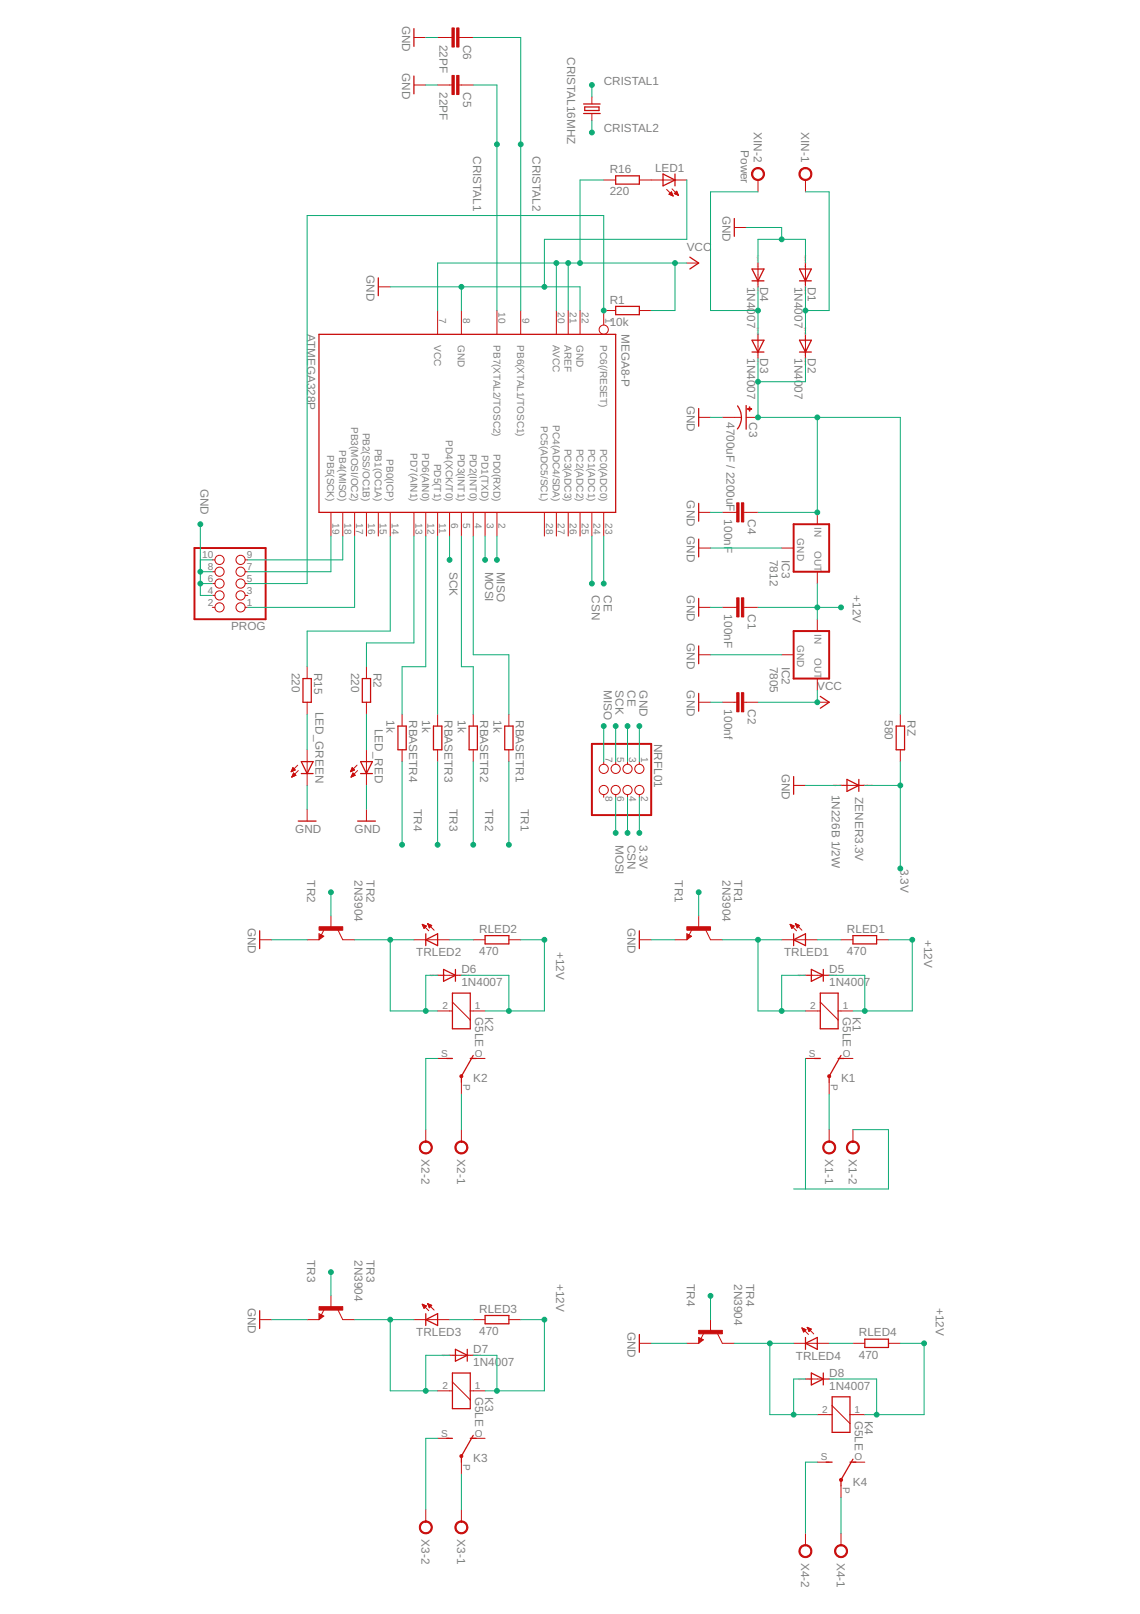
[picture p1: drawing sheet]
<svg xmlns="http://www.w3.org/2000/svg" width="210mm" height="297mm" viewBox="0 0 210 297" stroke-linecap="round" stroke-linejoin="round" font-family="sans-serif">
<defs><g id="words">
<g font-size="2.2" fill="#808080">
<text x="74" y="4.7" transform="rotate(90 74 4.7)">GND</text>
<text x="80.9" y="8.2" transform="rotate(90 80.9 8.2)">22PF</text>
<text x="85.3" y="8.2" transform="rotate(90 85.3 8.2)">C6</text>
<text x="104.4" y="10.5" transform="rotate(90 104.4 10.5)">CRISTAL16MHZ</text>
<text x="74" y="13.5" transform="rotate(90 74 13.5)">GND</text>
<text x="80.9" y="17" transform="rotate(90 80.9 17)">22PF</text>
<text x="85.3" y="17" transform="rotate(90 85.3 17)">C5</text>
<text x="111.2" y="15.6">CRISTAL1</text>
<text x="87.1" y="28.7" transform="rotate(90 87.1 28.7)">CRISTAL1</text>
<text x="98.1" y="28.7" transform="rotate(90 98.1 28.7)">CRISTAL2</text>
<text x="111.2" y="24.4">CRISTAL2</text>
<text x="136.4" y="27.7" transform="rotate(90 136.4 27.7)">Power</text>
<text x="138.8" y="24.3" transform="rotate(90 138.8 24.3)">XIN-2</text>
<text x="147.5" y="24.3" transform="rotate(90 147.5 24.3)">XIN-1</text>
<text x="112.3" y="36">220</text>
<text x="112.3" y="31.8">R16</text>
<text x="120.6" y="31.6">LED1</text>
<text x="133" y="39.7" transform="rotate(90 133 39.7)">GND</text>
<text x="126.5" y="46.2">VCC</text>
<text x="67.5" y="50.6" transform="rotate(90 67.5 50.6)">GND</text>
<text x="137.6" y="52.8" transform="rotate(90 137.6 52.8)">1N4007</text>
<text x="140" y="52.8" transform="rotate(90 140 52.8)">D4</text>
<text x="146.3" y="52.8" transform="rotate(90 146.3 52.8)">1N4007</text>
<text x="148.7" y="52.8" transform="rotate(90 148.7 52.8)">D1</text>
<text x="112.3" y="60">10k</text>
<text x="112.3" y="55.9">R1</text>
<text x="56.6" y="61.5" transform="rotate(90 56.6 61.5)">ATMEGA328P</text>
<text x="114.4" y="61.5" transform="rotate(90 114.4 61.5)">MEGA8-P</text>
<text x="137.6" y="65.9" transform="rotate(90 137.6 65.9)">1N4007</text>
<text x="140" y="65.9" transform="rotate(90 140 65.9)">D3</text>
<text x="146.3" y="65.9" transform="rotate(90 146.3 65.9)">1N4007</text>
<text x="148.7" y="65.9" transform="rotate(90 148.7 65.9)">D2</text>
<text x="126.5" y="74.6" transform="rotate(90 126.5 74.6)">GND</text>
<text x="133.8" y="77.7" transform="rotate(90 133.8 77.7)">4700uF / 2200uF</text>
<text x="137.9" y="77.7" transform="rotate(90 137.9 77.7)">C3</text>
<text x="36.9" y="89.9" transform="rotate(90 36.9 89.9)">GND</text>
<text x="126.5" y="92.1" transform="rotate(90 126.5 92.1)">GND</text>
<text x="133.3" y="95.6" transform="rotate(90 133.3 95.6)">100nF</text>
<text x="137.7" y="95.6" transform="rotate(90 137.7 95.6)">C4</text>
<text x="126.5" y="98.7" transform="rotate(90 126.5 98.7)">GND</text>
<text x="82.8" y="105.2" transform="rotate(90 82.8 105.2)">SCK</text>
<text x="89.3" y="105.2" transform="rotate(90 89.3 105.2)">MOSI</text>
<text x="91.5" y="105.2" transform="rotate(90 91.5 105.2)">MISO</text>
<text x="141.8" y="103" transform="rotate(90 141.8 103)">7812</text>
<text x="143.9" y="103" transform="rotate(90 143.9 103)">IC3</text>
<text x="109" y="109.6" transform="rotate(90 109 109.6)">CSN</text>
<text x="111.2" y="109.6" transform="rotate(90 111.2 109.6)">CE</text>
<text x="126.5" y="109.6" transform="rotate(90 126.5 109.6)">GND</text>
<text x="133.3" y="113.1" transform="rotate(90 133.3 113.1)">100nF</text>
<text x="137.7" y="113.1" transform="rotate(90 137.7 113.1)">C1</text>
<text x="157" y="109.6" transform="rotate(90 157 109.6)">+12V</text>
<text x="42.6" y="116">PROG</text>
<text x="126.5" y="118.3" transform="rotate(90 126.5 118.3)">GND</text>
<text x="53.7" y="123.8" transform="rotate(90 53.7 123.8)">220</text>
<text x="57.8" y="123.8" transform="rotate(90 57.8 123.8)">R15</text>
<text x="64.6" y="123.8" transform="rotate(90 64.6 123.8)">220</text>
<text x="68.8" y="123.8" transform="rotate(90 68.8 123.8)">R2</text>
<text x="141.8" y="122.7" transform="rotate(90 141.8 122.7)">7805</text>
<text x="143.9" y="122.7" transform="rotate(90 143.9 122.7)">IC2</text>
<text x="58.1" y="131" transform="rotate(90 58.1 131)">LED_GREEN</text>
<text x="111.2" y="127.1" transform="rotate(90 111.2 127.1)">MISO</text>
<text x="113.4" y="127.1" transform="rotate(90 113.4 127.1)">SCK</text>
<text x="115.5" y="127.1" transform="rotate(90 115.5 127.1)">CE</text>
<text x="117.7" y="127.1" transform="rotate(90 117.7 127.1)">GND</text>
<text x="126.5" y="127.1" transform="rotate(90 126.5 127.1)">GND</text>
<text x="133.3" y="130.6" transform="rotate(90 133.3 130.6)">100nf</text>
<text x="137.7" y="130.6" transform="rotate(90 137.7 130.6)">C2</text>
<text x="150.5" y="127.1">VCC</text>
<text x="69" y="134.1" transform="rotate(90 69 134.1)">LED_RED</text>
<text x="71.2" y="132.5" transform="rotate(90 71.2 132.5)">1k</text>
<text x="75.3" y="132.5" transform="rotate(90 75.3 132.5)">RBASETR4</text>
<text x="77.7" y="132.5" transform="rotate(90 77.7 132.5)">1k</text>
<text x="81.9" y="132.5" transform="rotate(90 81.9 132.5)">RBASETR3</text>
<text x="84.3" y="132.5" transform="rotate(90 84.3 132.5)">1k</text>
<text x="88.4" y="132.5" transform="rotate(90 88.4 132.5)">RBASETR2</text>
<text x="90.9" y="132.5" transform="rotate(90 90.9 132.5)">1k</text>
<text x="95" y="132.5" transform="rotate(90 95 132.5)">RBASETR1</text>
<text x="120.5" y="136.9" transform="rotate(90 120.5 136.9)">NRFL01</text>
<text x="162.9" y="132.5" transform="rotate(90 162.9 132.5)">580</text>
<text x="167.1" y="132.5" transform="rotate(90 167.1 132.5)">RZ</text>
<text x="143.9" y="142.4" transform="rotate(90 143.9 142.4)">GND</text>
<text x="76.2" y="148.9" transform="rotate(90 76.2 148.9)">TR4</text>
<text x="82.8" y="148.9" transform="rotate(90 82.8 148.9)">TR3</text>
<text x="89.3" y="148.9" transform="rotate(90 89.3 148.9)">TR2</text>
<text x="95.9" y="148.9" transform="rotate(90 95.9 148.9)">TR1</text>
<text x="153.1" y="146.3" transform="rotate(90 153.1 146.3)">1N226B 1/2W</text>
<text x="157.5" y="146.7" transform="rotate(90 157.5 146.7)">ZENER3.3V</text>
<text x="54.4" y="153.3">GND</text>
<text x="65.3" y="153.3">GND</text>
<text x="113.4" y="155.5" transform="rotate(90 113.4 155.5)">MOSI</text>
<text x="115.5" y="155.5" transform="rotate(90 115.5 155.5)">CSN</text>
<text x="117.7" y="155.5" transform="rotate(90 117.7 155.5)">3.3V</text>
<text x="165.8" y="159.8" transform="rotate(90 165.8 159.8)">3.3V</text>
<text x="56.6" y="162" transform="rotate(90 56.6 162)">TR2</text>
<text x="65.3" y="162" transform="rotate(90 65.3 162)">2N3904</text>
<text x="67.5" y="162" transform="rotate(90 67.5 162)">TR2</text>
<text x="124.3" y="162" transform="rotate(90 124.3 162)">TR1</text>
<text x="133" y="162" transform="rotate(90 133 162)">2N3904</text>
<text x="135.2" y="162" transform="rotate(90 135.2 162)">TR1</text>
<text x="45.6" y="170.8" transform="rotate(90 45.6 170.8)">GND</text>
<text x="88.2" y="171.7">RLED2</text>
<text x="115.5" y="170.8" transform="rotate(90 115.5 170.8)">GND</text>
<text x="155.9" y="171.7">RLED1</text>
<text x="170.1" y="172.9" transform="rotate(90 170.1 172.9)">+12V</text>
<text x="76.7" y="176">TRLED2</text>
<text x="85" y="179.1">D6</text>
<text x="88.2" y="175.8">470</text>
<text x="102.4" y="175.1" transform="rotate(90 102.4 175.1)">+12V</text>
<text x="144.4" y="176">TRLED1</text>
<text x="152.7" y="179.1">D5</text>
<text x="155.9" y="175.8">470</text>
<text x="85" y="181.5">1N4007</text>
<text x="152.7" y="181.5">1N4007</text>
<text x="87.5" y="187.2" transform="rotate(90 87.5 187.2)">G5LE</text>
<text x="89.3" y="187.2" transform="rotate(90 89.3 187.2)">K2</text>
<text x="155.2" y="187.2" transform="rotate(90 155.2 187.2)">G5LE</text>
<text x="157" y="187.2" transform="rotate(90 157 187.2)">K1</text>
<text x="87.1" y="199.2">K2</text>
<text x="154.9" y="199.2">K1</text>
<text x="77.6" y="213.4" transform="rotate(90 77.6 213.4)">X2-2</text>
<text x="84.2" y="213.4" transform="rotate(90 84.2 213.4)">X2-1</text>
<text x="151.9" y="213.4" transform="rotate(90 151.9 213.4)">X1-1</text>
<text x="156.3" y="213.4" transform="rotate(90 156.3 213.4)">X1-2</text>
<text x="56.6" y="231.9" transform="rotate(90 56.6 231.9)">TR3</text>
<text x="65.3" y="231.9" transform="rotate(90 65.3 231.9)">2N3904</text>
<text x="67.5" y="231.9" transform="rotate(90 67.5 231.9)">TR3</text>
<text x="102.4" y="236.3" transform="rotate(90 102.4 236.3)">+12V</text>
<text x="126.5" y="236.3" transform="rotate(90 126.5 236.3)">TR4</text>
<text x="135.2" y="236.3" transform="rotate(90 135.2 236.3)">2N3904</text>
<text x="137.4" y="236.3" transform="rotate(90 137.4 236.3)">TR4</text>
<text x="45.6" y="240.7" transform="rotate(90 45.6 240.7)">GND</text>
<text x="76.7" y="245.9">TRLED3</text>
<text x="88.2" y="245.7">470</text>
<text x="88.2" y="241.6">RLED3</text>
<text x="115.5" y="245" transform="rotate(90 115.5 245)">GND</text>
<text x="158.1" y="245.9">RLED4</text>
<text x="172.3" y="240.7" transform="rotate(90 172.3 240.7)">+12V</text>
<text x="87.1" y="251.4">1N4007</text>
<text x="87.1" y="249">D7</text>
<text x="146.6" y="250.3">TRLED4</text>
<text x="158.1" y="250.1">470</text>
<text x="87.5" y="257.1" transform="rotate(90 87.5 257.1)">G5LE</text>
<text x="89.3" y="257.1" transform="rotate(90 89.3 257.1)">K3</text>
<text x="152.7" y="255.8">1N4007</text>
<text x="152.7" y="253.4">D8</text>
<text x="157.4" y="261.4" transform="rotate(90 157.4 261.4)">G5LE</text>
<text x="159.2" y="261.4" transform="rotate(90 159.2 261.4)">K4</text>
<text x="87.1" y="269.1">K3</text>
<text x="157" y="273.5">K4</text>
<text x="77.6" y="283.3" transform="rotate(90 77.6 283.3)">X3-2</text>
<text x="84.2" y="283.3" transform="rotate(90 84.2 283.3)">X3-1</text>
<text x="147.5" y="287.7" transform="rotate(90 147.5 287.7)">X4-2</text>
<text x="154.1" y="287.7" transform="rotate(90 154.1 287.7)">X4-1</text>
</g>
<g font-size="1.8" fill="#808080">
<text x="80.9" y="58.5" transform="rotate(90 80.9 58.5)">7</text>
<text x="85.3" y="58.5" transform="rotate(90 85.3 58.5)">8</text>
<text x="91.8" y="57.5" transform="rotate(90 91.8 57.5)">10</text>
<text x="96.2" y="58.5" transform="rotate(90 96.2 58.5)">9</text>
<text x="102.7" y="57.5" transform="rotate(90 102.7 57.5)">20</text>
<text x="104.9" y="57.5" transform="rotate(90 104.9 57.5)">21</text>
<text x="107.1" y="57.5" transform="rotate(90 107.1 57.5)">22</text>
<text x="111.5" y="58.5" transform="rotate(90 111.5 58.5)">1</text>
<text x="79.9" y="63.5" transform="rotate(90 79.9 63.5)">VCC</text>
<text x="84.3" y="63.5" transform="rotate(90 84.3 63.5)">GND</text>
<text x="90.9" y="63.5" transform="rotate(90 90.9 63.5)">PB7(XTAL2/TOSC2)</text>
<text x="95.2" y="63.5" transform="rotate(90 95.2 63.5)">PB6(XTAL1/TOSC1)</text>
<text x="101.8" y="63.5" transform="rotate(90 101.8 63.5)">AVCC</text>
<text x="104" y="63.5" transform="rotate(90 104 63.5)">AREF</text>
<text x="106.1" y="63.5" transform="rotate(90 106.1 63.5)">GND</text>
<text x="110.5" y="63.5" transform="rotate(90 110.5 63.5)">PC6(/RESET)</text>
<text x="60.3" y="83.8" transform="rotate(90 60.3 83.8)">PB5(SCK)</text>
<text x="62.5" y="82.9" transform="rotate(90 62.5 82.9)">PB4(MISO)</text>
<text x="64.6" y="78.6" transform="rotate(90 64.6 78.6)">PB3(MOSI/OC2)</text>
<text x="66.8" y="79.6" transform="rotate(90 66.8 79.6)">PB2(SS/OC1B)</text>
<text x="69" y="82.6" transform="rotate(90 69 82.6)">PB1(OC1A)</text>
<text x="75.6" y="83.4" transform="rotate(90 75.6 83.4)">PD7(AIN1)</text>
<text x="77.7" y="83.4" transform="rotate(90 77.7 83.4)">PD6(AIN0)</text>
<text x="82.1" y="81" transform="rotate(90 82.1 81)">PD4(XCK/T0)</text>
<text x="84.3" y="83.5" transform="rotate(90 84.3 83.5)">PD3(INT1)</text>
<text x="86.5" y="83.5" transform="rotate(90 86.5 83.5)">PD2(INT0)</text>
<text x="88.7" y="83.8" transform="rotate(90 88.7 83.8)">PD1(TXD)</text>
<text x="90.8" y="83.6" transform="rotate(90 90.8 83.6)">PD0(RXD)</text>
<text x="99.6" y="78.5" transform="rotate(90 99.6 78.5)">PC5(ADC5/SCL)</text>
<text x="101.8" y="78.3" transform="rotate(90 101.8 78.3)">PC4(ADC4/SDA)</text>
<text x="104" y="82.6" transform="rotate(90 104 82.6)">PC3(ADC3)</text>
<text x="106.1" y="82.6" transform="rotate(90 106.1 82.6)">PC2(ADC2)</text>
<text x="108.3" y="82.6" transform="rotate(90 108.3 82.6)">PC1(ADC1)</text>
<text x="110.5" y="82.6" transform="rotate(90 110.5 82.6)">PC0(ADC0)</text>
<text x="71.2" y="84.5" transform="rotate(90 71.2 84.5)">PB0(ICP)</text>
<text x="79.9" y="85.3" transform="rotate(90 79.9 85.3)">PD5(T1)</text>
<text x="61.2" y="96.3" transform="rotate(90 61.2 96.3)">19</text>
<text x="63.4" y="96.3" transform="rotate(90 63.4 96.3)">18</text>
<text x="65.6" y="96.3" transform="rotate(90 65.6 96.3)">17</text>
<text x="67.8" y="96.3" transform="rotate(90 67.8 96.3)">16</text>
<text x="70" y="96.3" transform="rotate(90 70 96.3)">15</text>
<text x="72.2" y="96.3" transform="rotate(90 72.2 96.3)">14</text>
<text x="76.5" y="96.3" transform="rotate(90 76.5 96.3)">13</text>
<text x="78.7" y="96.3" transform="rotate(90 78.7 96.3)">12</text>
<text x="80.9" y="96.3" transform="rotate(90 80.9 96.3)">11</text>
<text x="83.1" y="96.3" transform="rotate(90 83.1 96.3)">6</text>
<text x="85.3" y="96.3" transform="rotate(90 85.3 96.3)">5</text>
<text x="87.4" y="96.3" transform="rotate(90 87.4 96.3)">4</text>
<text x="89.6" y="96.3" transform="rotate(90 89.6 96.3)">3</text>
<text x="91.8" y="96.3" transform="rotate(90 91.8 96.3)">2</text>
<text x="100.6" y="96.3" transform="rotate(90 100.6 96.3)">28</text>
<text x="102.7" y="96.3" transform="rotate(90 102.7 96.3)">27</text>
<text x="104.9" y="96.3" transform="rotate(90 104.9 96.3)">26</text>
<text x="107.1" y="96.3" transform="rotate(90 107.1 96.3)">25</text>
<text x="109.3" y="96.3" transform="rotate(90 109.3 96.3)">24</text>
<text x="111.5" y="96.3" transform="rotate(90 111.5 96.3)">23</text>
<text x="146.8" y="99.1" transform="rotate(90 146.8 99.1)">GND</text>
<text x="149.9" y="97" transform="rotate(90 149.9 97)">IN</text>
<text x="149.9" y="101.4" transform="rotate(90 149.9 101.4)">OUT</text>
<text x="37.2" y="102.7">10</text>
<text x="38.2" y="107.1">6</text>
<text x="38.2" y="104.9">8</text>
<text x="45.5" y="107.1">5</text>
<text x="45.5" y="104.9">7</text>
<text x="45.5" y="102.7">9</text>
<text x="38.2" y="111.5">2</text>
<text x="38.2" y="109.3">4</text>
<text x="45.5" y="111.5">1</text>
<text x="45.5" y="109.3">3</text>
<text x="146.8" y="118.8" transform="rotate(90 146.8 118.8)">GND</text>
<text x="149.9" y="116.7" transform="rotate(90 149.9 116.7)">IN</text>
<text x="149.9" y="121.1" transform="rotate(90 149.9 121.1)">OUT</text>
<text x="111.5" y="139.3" transform="rotate(90 111.5 139.3)">7</text>
<text x="113.7" y="139.3" transform="rotate(90 113.7 139.3)">5</text>
<text x="115.8" y="139.3" transform="rotate(90 115.8 139.3)">3</text>
<text x="118" y="139.3" transform="rotate(90 118 139.3)">1</text>
<text x="111.5" y="146.6" transform="rotate(90 111.5 146.6)">8</text>
<text x="113.7" y="146.6" transform="rotate(90 113.7 146.6)">6</text>
<text x="115.8" y="146.6" transform="rotate(90 115.8 146.6)">4</text>
<text x="118" y="146.6" transform="rotate(90 118 146.6)">2</text>
<text x="81.4" y="185.8">2</text>
<text x="87.4" y="185.8">1</text>
<text x="149.2" y="185.8">2</text>
<text x="155.2" y="185.8">1</text>
<text x="81.2" y="194.5">S</text>
<text x="87.4" y="194.5">O</text>
<text x="149" y="194.5">S</text>
<text x="155.2" y="194.5">O</text>
<text x="85.3" y="199.5" transform="rotate(90 85.3 199.5)">P</text>
<text x="153" y="199.5" transform="rotate(90 153 199.5)">P</text>
<text x="81.4" y="255.7">2</text>
<text x="87.4" y="255.7">1</text>
<text x="151.4" y="260">2</text>
<text x="157.3" y="260">1</text>
<text x="81.2" y="264.4">S</text>
<text x="85.3" y="269.4" transform="rotate(90 85.3 269.4)">P</text>
<text x="87.4" y="264.4">O</text>
<text x="151.1" y="268.8">S</text>
<text x="157.3" y="268.8">O</text>
<text x="155.2" y="273.8" transform="rotate(90 155.2 273.8)">P</text>
</g>
<g font-size=".5" fill="#ffba08">
<text x="139.4" y="47" transform="rotate(90 139.4 47)">SpiceOrder</text>
<text x="148.1" y="47" transform="rotate(90 148.1 47)">SpiceOrder</text>
<text x="139.4" y="49.6" transform="rotate(90 139.4 49.6)">1</text>
<text x="139.4" y="51.4" transform="rotate(90 139.4 51.4)">SpiceOrder 2</text>
<text x="148.1" y="49.6" transform="rotate(90 148.1 49.6)">1</text>
<text x="148.1" y="51.4" transform="rotate(90 148.1 51.4)">SpiceOrder 2</text>
<text x="139.4" y="60.1" transform="rotate(90 139.4 60.1)">SpiceOrder</text>
<text x="139.4" y="62.7" transform="rotate(90 139.4 62.7)">1</text>
<text x="139.4" y="64.5" transform="rotate(90 139.4 64.5)">SpiceOrder 2</text>
<text x="148.1" y="60.1" transform="rotate(90 148.1 60.1)">SpiceOrder</text>
<text x="148.1" y="62.7" transform="rotate(90 148.1 62.7)">1</text>
<text x="148.1" y="64.5" transform="rotate(90 148.1 64.5)">SpiceOrder 2</text>
<text x="153.4" y="144.7">SpiceOrder</text>
<text x="156" y="144.7">1</text>
<text x="157.8" y="144.7">SpiceOrder 2</text>
<text x="79.2" y="179.7">SpiceOrder</text>
<text x="81.7" y="179.7">1</text>
<text x="83.5" y="179.7">SpiceOrder 2</text>
<text x="146.9" y="179.7">SpiceOrder</text>
<text x="149.5" y="179.7">1</text>
<text x="151.3" y="179.7">SpiceOrder 2</text>
<text x="81.4" y="249.6">SpiceOrder</text>
<text x="83.9" y="249.6">1</text>
<text x="85.7" y="249.6">SpiceOrder 2</text>
<text x="146.9" y="254">SpiceOrder</text>
<text x="149.5" y="254">1</text>
<text x="151.3" y="254">SpiceOrder 2</text>
</g>
</g></defs>
<g fill="none" stroke="#c90d0c" stroke-width=".23">
<path d="M76.2 5.3v3.2M76.2 14v3.3M107.5 19.1h3M107.7 19.7h2.6v.6h-2.6zM107.5 20.9h3M113.4 32.4h4.3v1.5h-4.3zM122.1 32l2.2 1.1-2.2 1.1zM124.3 32v2.2M69.7 51.1v3.3M113.4 56.4h4.3v1.5h-4.3zM127 47.3l1.6 1.1-1.6 1.1M135.2 40.2v3.3"/>
<path d="M138.5 51.7h2.2M138.5 49.5h2.2l-1.1 2.2zM147.2 49.5h2.2l-1.1 2.2zM147.2 51.7h2.2M58.7 61.5h54.7v32.8h-54.7zM128.6 75.2v3.2M135.8 74.7a3.5 3.5 0 0 1 0 4.3M137.4 74.6v4.4M138.5 64.8h2.2M138.5 62.6h2.2l-1.1 2.2zM147.2 62.6h2.2l-1.1 2.2zM147.2 64.8h2.2"/>
<path d="M128.6 92.6v3.3M128.6 99.2v3.3M128.6 110.1v3.3M128.6 118.9v3.3M55.8 124.9h1.5v4.3h-1.5zM66.7 124.9h1.5v4.3h-1.5zM73.3 133.6h1.5v4.4h-1.5zM79.8 133.6h1.6v4.4h-1.6zM86.4 133.6h1.5v4.4h-1.5zM92.9 133.6h1.6v4.4h-1.6zM128.6 127.6v3.3M151 128.2l1.7 1-1.7 1.1"/>
<path d="M165 133.6h1.6v4.4h-1.6zM54.9 151.1h3.3M55.5 140.2h2.2l-1.1 2.2zM55.5 142.4h2.2M65.8 151.1h3.3M66.4 142.4h2.2M66.4 140.2h2.2l-1.1 2.2zM146.1 142.9v3.3M155.9 143.4l2.2 1.1-2.2 1.1zM158.1 143.4v2.2M47.8 171.3v3.3M58.9 172.1v.6l.5-.4-.4-.2v.3l.2-.1"/>
<path d="M78.4 173l2.2-1.1v2.1zM78.4 171.9v2.1M81.7 178.4l2.2 1.1-2.2 1.1zM83.9 178.4v2.2M89.3 172.2h4.4v1.5h-4.4zM117.7 171.3v3.3M126.6 172.1v.6l.5-.4-.4-.2v.3l.2-.1M146.1 173l2.2-1.1v2.1zM146.1 171.9v2.1M149.4 178.4l2.2 1.1-2.2 1.1zM151.6 178.4v2.2M157 172.2h4.4v1.5h-4.4z"/>
<path d="M82.2 194.8h1.1M83.3 182.8h3.3v6.5h-3.3zM86.6 194.8h1.1M87.1 194.2l-2.1 3.9v1.1M149.9 194.8h1.1M151 182.8h3.3v6.5h-3.3zM154.3 194.8h1.1M154.8 194.2l-2.1 3.9v1.1M47.8 241.2v3.3M58.9 242v.7l.5-.5-.4-.2v.3l.2-.1M78.4 241.8v2.1M78.4 242.9l2.2-1.1v2.1z"/>
<path d="M83.3 252.7h3.3v6.5h-3.3zM83.9 248.3l2.1 1.1-2.1 1.1zM86 248.3v2.2M89.3 242.1h4.4v1.5h-4.4zM117.7 245.6v3.3M128.7 246.4v.6l.6-.4-.4-.2v.3l.2-.1M148.3 246.1v2.2M148.3 247.2l2.2-1.1v2.2zM149.4 252.7l2.2 1.1-2.2 1.1zM151.6 252.7v2.2M153.2 257.1h3.3v6.5h-3.3zM159.2 246.5h4.4v1.5h-4.4z"/>
<path d="M82.2 264.7h1.1M86.6 264.7h1.1M87.1 264.2l-2.1 3.8v1.1M152.1 269.1h1.1M156.5 269.1h1.1M157 268.5l-2.2 3.9v1.1"/>
</g>
<g fill="none" stroke="#c90d0c" stroke-width=".18">
<path d="M76.2 15.6h2.2M76.2 6.9h2.2M80.6 15.6h2.6M80.6 6.9h2.6M84.5 15.6h2.6M84.5 6.9h2.6M109 17.8v1.3M109 20.9v1.3M111.2 33.1h2.2M117.7 33.1h8.8M122.7 34.9l1.2 1.2M123.2 35.8l.4-.5 .3 .8z"/>
<path d="M123.2 35.7v.1M123.3 35.6v.2M123.4 35.5v.3M123.5 35.4v.5M123.6 35.3v.6M123.7 35.5v.5M123.7 34.8l1.2 1.2M123.8 35.7v.3M123.9 36h.1M124.2 35.6h.1M124.3 35.5v.2M124.4 35.4v.3"/>
<path d="M124.5 35.3v.5M124.6 35.2l-.4 .4 .7 .4M124.6 35.2l.3 .8M124.6 35.2v.6M124.7 35.4v.5M124.8 35.6v.3M124.9 35.9h.1M139.6 33.1v2.2M148.3 33.1v2.2M69.7 52.8h2.2M80.6 57.1v4.4M85 57.1v4.4"/>
<path d="M91.5 57.1v4.4M95.9 57.1v4.4M102.4 57.1v4.4M104.6 57.1v4.4M106.8 57.1v4.4M113.4 57.1h-2.2v2.7M117.7 57.1h2.2M126.5 48.4h2.1M135.2 41.9h2.2M139.6 48.4v4.4M148.3 48.4v4.4M128.6 76.8h2.2"/>
<path d="M133 76.8h3.5M137.4 76.8h2.2M139.6 61.5v4.4M148.3 61.5v4.4M60.9 94.3v4.4M63.1 94.3v4.4M65.3 94.3v4.4M67.5 94.3v4.4M69.7 94.3v4.4M71.9 94.3v4.4M76.2 94.3v4.4M78.4 94.3v4.4"/>
<path d="M80.6 94.3v4.4M82.8 94.3v4.4M85 94.3v4.4M87.1 94.3v4.4M89.3 94.3v4.4M91.5 94.3v4.4M100.2 94.3v4.4M102.4 94.3v4.4M104.6 94.3v4.4M106.8 94.3v4.4M109 94.3v4.4M111.2 94.3v4.4"/>
<path d="M128.6 94.3h2.2M133 94.3h2.6M136.9 94.3h2.7M150.5 94.3v2.2M39.1 111.8h.5M39.1 109.6h.5M39.1 107.4h.5M39.1 105.2h.5M39.1 103h.5M45.1 111.8h.5M45.1 109.6h.5M45.1 107.4h.5"/>
<path d="M45.1 105.2h.5M45.1 103h.5M128.6 111.8h2.2M128.6 100.9h2.2M133 111.8h2.6M136.9 111.8h2.7M143.9 100.9h2.2M150.5 105.2v2.2M150.5 114v2.1M56.6 122.7v2.2M56.6 129.2v2.2M56.6 138v6.5"/>
<path d="M67.5 122.7v2.2M67.5 129.2v2.2M67.5 138v6.5M74 131.4v2.2M74 138v2.2M80.6 131.4v2.2M80.6 138v2.2M87.1 131.4v2.2M87.1 138v2.2M93.7 131.4v2.2M93.7 138v2.2M128.6 120.5h2.2"/>
<path d="M128.6 129.2h2.2M133 129.2h2.6M136.9 129.2h2.7M143.9 120.5h2.2M150.5 124.9v2.2M150.5 129.2h2.2M165.8 131.4v2.2M165.8 138v2.2M53.7 141.9v.1M53.8 141.6v.4M53.8 142.9v.1M53.9 141.4v.5"/>
<path d="M53.9 142.6v.3M53.9 141.3l.5 .4-.8 .3zM54 141.3v.6M54 142.4v.5M54.1 141.4v.4M54.1 142.3v.6M54.2 141.5v.3M54.2 142.4v.4M54.3 141.6v.2M54.3 142.5v.3M54.4 142.6v.1M54.5 142.7l-.4-.4-.4 .7"/>
<path d="M54.5 142.7l-.8 .3M54.5 142.7h.1M54.8 140.8l-1.2 1.2M54.9 141.8l-1.2 1.2M56.6 148.9v2.2M64.6 141.9v.1M64.7 141.6v.4M64.7 142.9v.1M64.8 141.4v.5M64.8 142.6v.3M64.8 141.3l.5 .4-.8 .3zM64.9 141.3v.6"/>
<path d="M64.9 142.4v.5M65 142.3l-.4 .7M65 142.3l.4 .4M65 141.4v.4M65 142.3v.6M65.1 141.5v.3M65.1 142.4v.4M65.2 141.6v.2M65.2 142.5v.3M65.3 142.6v.1M65.4 142.7l-.8 .3M65.4 142.7h.1"/>
<path d="M65.7 140.8l-1.2 1.2M65.8 141.8l-1.2 1.2M67.5 148.9v2.2M111.2 140.2v.5M111.2 146.2v.5M113.4 140.2v.5M113.4 146.2v.5M115.5 140.2v.5M115.5 146.2v.5M117.7 140.2v.5M117.7 146.2v.5M146.1 144.5h2.2"/>
<path d="M154.8 144.5h4.4M47.8 173h2.2M56.6 173h2.1M58.7 171.9l.9 .4-.9 .7zM59.7 171l-.5 1.1M60.9 168.6v2.2M62.2 171.2l.9 1.8h2.2M76.2 173h6.6M77.7 170.1l1.2 1.2M77.7 170.1l.8 .3M77.7 170.1l.4 .8 .4-.5M77.8 170.1v.2"/>
<path d="M77.9 170.2v.3M78 170.2v.5M78.1 170.3v.5M78.2 170.3v.4M78.3 170.3v.3M78.4 170.4v.1M78.5 170.4v.1M78.7 170l1.2 1.2M78.7 170l.8 .3-.4 .5zM78.8 170v.2M78.9 170.1v.3M79 170.1v.5"/>
<path d="M79.1 170.2v.5M79.2 170.2v.4M79.3 170.2v.3M79.4 170.3v.1M80.6 179.5h4.4M87.1 173h2.2M93.7 173h2.2M117.7 173h2.2M124.3 173h2.2M126.5 171.9l.8 .4-.8 .7zM127.4 171l-.5 1.1M128.6 168.6v2.2"/>
<path d="M130 171.2l.8 1.8h2.2M143.9 173h6.6M145.5 170.1l1.2 1.2M145.5 170.1l.7 .3-.4 .5zM145.6 170.1v.2M145.7 170.2v.3M145.7 170.2v.6M145.9 170.3v.5M146 170.3v.4M146 170.3v.3M146.1 170.4v.1M146.4 170l1.3 1.2"/>
<path d="M146.4 170l.8 .3-.4 .5zM146.6 170v.2M146.6 170.1v.4M146.7 170.1v.6M146.8 170.2v.5M147 170.2v.4M147 170.2v.3M147.1 170.3v.1M148.3 179.5h4.4M154.8 173h2.2M161.4 173h2.2M80.6 186.1h2.7"/>
<path d="M80.6 194.8h2.2M83.3 184.4l3.3 3.3M85 199.2v2.2M86.6 186.1h2.7M87.1 194.8h2.2M148.3 186.1h2.7M148.3 194.8h2.2M151 184.4l3.3 3.3M152.7 199.2v2.2M154.3 186.1h2.7M154.8 194.8h2.2M78.4 207.9v2.2"/>
<path d="M85 207.9v2.2M152.7 207.9v2.2M157 207.9v2.2M60.9 238.5v2.2M78.7 239.9l1.2 1.2M78.7 239.9l.8 .3-.4 .5zM78.8 239.9v.2M78.9 240v.3M47.8 242.9h2.2M56.6 242.9h2.1M58.7 241.8l.9 .4-.9 .7zM59.7 240.9l-.5 1.1"/>
<path d="M62.2 241.1l.9 1.8h2.2M76.2 242.9h6.6M77.7 240l1.2 1.2M77.7 240l.8 .3M77.7 240l.4 .8 .4-.5M77.8 240.1v.1M77.9 240.1v.3M78 240.1v.5M78.1 240.2v.5M78.2 240.2v.4M78.3 240.3v.3M78.4 240.3v.2"/>
<path d="M78.5 240.3v.1M79 240v.6M79.1 240.1v.5M79.2 240.1v.4M79.3 240.2v.2M79.4 240.2v.1M80.6 256h2.7M82.8 249.4h4.3M83.3 254.3l3.3 3.3M86.6 256h2.7M87.1 242.9h2.2M93.7 242.9h2.2"/>
<path d="M117.7 247.2h2.2M126.5 247.2h2.1M128.6 246.1l.9 .5-.9 .6zM129.6 245.3l-.5 1.1M130.8 242.9v2.1M132.1 245.5l.9 1.7h2.2M146.1 247.2h6.6M147.7 244.4l1.2 1.2M147.7 244.4l.7 .3-.4 .5zM147.7 244.4v.2M147.8 244.5v.3M147.9 244.5v.6"/>
<path d="M148 244.6v.5M148.1 244.6v.4M148.2 244.6v.3M148.3 253.8h4.4M148.3 244.7v.1M148.6 244.3l1.2 1.2M148.6 244.3l.8 .3-.4 .4zM148.7 244.3v.2M148.8 244.4v.4M148.9 244.4v.6M149 244.5v.5M149.1 244.5v.4"/>
<path d="M149.2 244.5v.3M149.3 244.6v.1M153.2 258.7l3.3 3.3M157 247.2h2.2M163.6 247.2h2.2M78.4 277.8v2.2M80.6 264.7h2.2M85 269.1v2.2M85 277.8v2.2M87.1 264.7h2.2M150.5 260.3h2.7M150.5 269.1h2.2"/>
<path d="M154.8 273.5v2.1M156.5 260.3h2.7M157 269.1h2.2M148.3 282.2v2.2M154.8 282.2v2.2"/>
<circle cx="111.2" cy="60.7" r=".85"/>
<circle cx="40.4" cy="107.4" r=".85"/>
<circle cx="40.4" cy="105.2" r=".85"/>
<circle cx="40.4" cy="111.8" r=".85"/>
<circle cx="40.4" cy="109.6" r=".85"/>
<circle cx="40.4" cy="103" r=".85"/>
<circle cx="44.3" cy="111.8" r=".85"/>
<circle cx="44.3" cy="105.2" r=".85"/>
<circle cx="44.3" cy="109.6" r=".85"/>
<circle cx="44.3" cy="107.4" r=".85"/>
<circle cx="44.3" cy="103" r=".85"/>
<circle cx="111.2" cy="141.5" r=".85"/>
<circle cx="111.2" cy="145.4" r=".85"/>
<circle cx="113.4" cy="141.5" r=".85"/>
<circle cx="113.4" cy="145.4" r=".85"/>
<circle cx="115.5" cy="145.4" r=".85"/>
<circle cx="115.5" cy="141.5" r=".85"/>
<circle cx="117.7" cy="141.5" r=".85"/>
<circle cx="117.7" cy="145.4" r=".85"/>
</g>
<path d="M146.1 96.5h6.6v8.7h-6.6zM35.8 100.9h13.1v13.1h-13.1zM146.1 116.1h6.6v8.8h-6.6zM109 136.9h10.9v13.1h-10.9z" fill="none" stroke="#c90d0c" stroke-width=".36"/>
<g fill="#c90d0c" stroke="#c90d0c" stroke-width=".18">
<path d="M135.7 110h.4v3.5h-.4z"/>
<path d="M136.5 110h.4v3.5h-.4z"/>
<path d="M135.7 127.5h.4v3.5h-.4z"/>
<path d="M136.5 127.5h.4v3.5h-.4z"/>
<path d="M138 74.9h.1v.7h-.1z"/>
<path d="M137.6 75.2h.8v.1h-.8z"/>
<path d="M135.7 92.5h.4v3.6h-.4z"/>
<path d="M136.5 92.5h.4v3.6h-.4z"/>
<path d="M83.2 13.9h.4v3.5h-.4z"/>
<path d="M84.1 13.9h.4v3.5h-.4z"/>
<path d="M83.2 5.1h.4v3.6h-.4z"/>
<path d="M84.1 5.1h.4v3.6h-.4z"/>
<path d="M126.5 170.6h4.3v.6h-4.3z"/>
<path d="M58.8 170.6h4.3v.6h-4.3z"/>
<path d="M58.8 240.5h4.3v.6h-4.3z"/>
<path d="M128.6 244.8h4.4v.7h-4.4z"/>
</g>
<g fill="#c90d0c" stroke="#c90d0c" stroke-width=".18">
<path d="M147.4 31.2l.6-.3 .3-.1v.3a.98 .98 0 0 1 .8 1.4 .98 .98 0 0 1-1.6 .1 .98 .98 0 0 1 .5-1.5h.3v-.3a1.2 1.2 0 0 1 1.2 1.5 1.2 1.2 0 0 1-1.8 .8 1.2 1.2 0 0 1-.3-1.9z" fill-rule="evenodd"/>
<path d="M138.7 31.2l.5-.3 .4-.1v.3a.98 .98 0 0 1 .8 1.4 .98 .98 0 0 1-1.7 .1 .98 .98 0 0 1 .6-1.5h.3v-.3a1.2 1.2 0 0 1 1.1 1.5 1.2 1.2 0 0 1-1.7 .8 1.2 1.2 0 0 1-.3-1.9z" fill-rule="evenodd"/>
<path d="M151.8 210.4l.6-.4h.3v.2a.98 .98 0 0 1 .8 1.4 .98 .98 0 0 1-1.7 .2 .98 .98 0 0 1 .6-1.6h.3v-.2a1.2 1.2 0 0 1 1.1 1.5 1.2 1.2 0 0 1-1.7 .7 1.2 1.2 0 0 1-.3-1.8z" fill-rule="evenodd"/>
<path d="M156.2 210.4l.5-.4h.3v.2a.98 .98 0 0 1 .9 1.5 .98 .98 0 0 1-1.7 .1 .98 .98 0 0 1 .6-1.6h.2v-.2a1.2 1.2 0 0 1 1.2 1.5 1.2 1.2 0 0 1-1.7 .7 1.2 1.2 0 0 1-.3-1.8z" fill-rule="evenodd"/>
<path d="M84.1 210.4l.5-.4h.4v.2a.98 .98 0 0 1 .8 1.5 .98 .98 0 0 1-1.7 .1 .98 .98 0 0 1 .6-1.6h.3v-.2a1.2 1.2 0 0 1 1.1 1.5 1.2 1.2 0 0 1-1.7 .7 1.2 1.2 0 0 1-.3-1.8z" fill-rule="evenodd"/>
<path d="M77.5 210.4l.6-.4h.3v.2a.98 .98 0 0 1 .8 1.4 .98 .98 0 0 1-1.6 .2 .98 .98 0 0 1 .5-1.6h.3v-.2a1.2 1.2 0 0 1 1.2 1.5 1.2 1.2 0 0 1-1.8 .7 1.2 1.2 0 0 1-.3-1.8z" fill-rule="evenodd"/>
<path d="M84.1 280.3l.9-.4v.2a.98 .98 0 0 1 .9 1.4 .98 .98 0 0 1-1.7 .2 .98 .98 0 0 1 .5-1.5l.3-.1v-.2a1.2 1.2 0 0 1 1.1 1.5 1.2 1.2 0 0 1-1.7 .7 1.2 1.2 0 0 1-.3-1.8z" fill-rule="evenodd"/>
<path d="M77.5 280.3l.9-.4v.2a.98 .98 0 0 1 .9 1.4 .98 .98 0 0 1-1.6 .3 .98 .98 0 0 1 .4-1.6l.3-.1v-.2a1.2 1.2 0 0 1 1.2 1.5 1.2 1.2 0 0 1-1.8 .7 1.2 1.2 0 0 1-.3-1.8z" fill-rule="evenodd"/>
<path d="M154 284.6l.5-.3h.3v.2a.99 .99 0 0 1 1 1.4 .99 .99 0 0 1-1.7 .2 .99 .99 0 0 1 .5-1.6h.2v-.2a1.2 1.2 0 0 1 1.2 1.5 1.2 1.2 0 0 1-1.7 .7 1.2 1.2 0 0 1-.3-1.9z" fill-rule="evenodd"/>
<path d="M147.4 284.6l.6-.3h.3v.2a.99 .99 0 0 1 .9 1.4 .99 .99 0 0 1-1.6 .2 .99 .99 0 0 1 .4-1.6h.3v-.2a1.2 1.2 0 0 1 1.2 1.5 1.2 1.2 0 0 1-1.8 .7 1.2 1.2 0 0 1-.3-1.9z" fill-rule="evenodd"/>
<circle cx="152.7" cy="198.1" r=".29"/>
<circle cx="84.9" cy="198.1" r=".29"/>
<circle cx="84.9" cy="268" r=".29"/>
<circle cx="154.9" cy="272.4" r=".29"/>
</g>
<g fill="none" stroke="#0dab76" stroke-width=".18">
<path d="M78.4 6.9h2.2M78.4 15.6h2.2M87.1 6.9h8.8v50.2M87.1 15.6h4.4v41.5M109 15.6v2.2M109 22.2v2.2M111.2 33.1h-4.4v15.3M126.5 33.1v10.9h-26.3v8.8M139.6 35.3h-8.8v21.8h8.8M148.3 35.3h4.4v21.8h-4.4M71.9 52.8h34.9v4.3M85 52.8v4.3"/>
<path d="M102.4 48.4v8.7M104.6 48.4v8.7M111.2 57.1v-17.4h-54.6v67.7h-11M124.3 48.4v8.7h-4.4M126.5 48.4h-45.9v8.7M137.4 41.9h6.5v2.1M139.6 48.4v-4.4h8.7v4.4M139.6 52.8v8.7M148.3 52.8v8.7M130.8 76.8h2.2M139.6 65.9v10.9h26.2v54.6M148.3 65.9v4.4h-8.7"/>
<path d="M150.5 76.8v17.5h-10.9M36.9 96.5v13.1h2.2M60.9 98.7v6.5h-15.3M63.1 98.7v4.3h-17.5M65.3 98.7v13.1h-19.7M71.9 98.7v17.4h-15.3v6.6M76.2 98.7v19.6h-8.7v4.4M78.4 98.7v24h-4.4v8.7M80.6 98.7v32.7M82.8 98.7v4.3M85 98.7v24h2.1v8.7M87.1 98.7v21.8h6.6v10.9"/>
<path d="M89.3 98.7v4.3M91.5 98.7v4.3M109 98.7v8.7M111.2 98.7v8.7M130.8 94.3h2.2M36.9 107.4h2.2M36.9 105.2h2.2M36.9 103h2.2M130.8 111.8h2.2M130.8 100.9h13.1M139.6 111.8h15.2M150.5 107.4v6.6"/>
<path d="M56.6 131.4v6.6M67.5 131.4v6.6M111.2 133.6v6.6M113.4 133.6v6.6M115.5 133.6v6.6M117.7 133.6v6.6M130.8 129.2h2.2M130.8 120.5h13.1M150.5 127.1v2.1h-10.9M56.6 144.5v4.4M67.5 144.5v4.4M74 140.2v15.3"/>
<path d="M80.6 140.2v15.3M87.1 140.2v15.3M93.7 140.2v15.3M113.4 146.7v6.6M115.5 146.7v6.6M117.7 146.7v6.6M148.3 144.5h6.5M159.2 144.5h6.6M165.8 140.2v19.6M50 173h6.6M60.9 164.2v4.4M65.3 173h10.9"/>
<path d="M71.9 173v13.1h8.7M80.6 179.5h-2.2v6.6M82.8 173h4.3M85 179.5h8.7v6.6M95.9 173h4.3v13.1h-10.9M119.9 173h4.4M128.6 164.2v4.4M133 173h10.9M139.6 173v13.1h8.7M148.3 179.5h-4.4v6.6M150.5 173h4.3M152.7 179.5h6.5v6.6"/>
<path d="M163.6 173h4.4v13.1h-11M80.6 194.8h-2.2v13.1M148.3 194.8v24M85 201.4v6.5M152.7 201.4v6.5M157 207.9h6.6v10.9h-17.5M60.9 234.1v4.4M130.8 238.5v4.4M50 242.9h6.6M65.3 242.9h10.9M71.9 242.9v13.1h8.7M82.8 242.9h4.3"/>
<path d="M82.8 249.4h-4.4v6.6M87.1 249.4h4.4v6.6M95.9 242.9h4.3v13.1h-10.9M119.9 247.2h6.6M135.2 247.2h10.9M141.7 247.2v13.1h8.8M148.3 253.8h-2.2v6.5M152.7 247.2h4.3M152.7 253.8h8.7v6.5M165.8 247.2h4.4v13.1h-11M80.6 264.7h-2.2v13.1M85 271.3v6.5"/>
<path d="M150.5 269.1h-2.2v13.1M154.8 275.6v6.6"/>
</g>
<g fill="#0dab76" stroke="#0dab76" stroke-width=".18">
<circle cx="111.2" cy="57.1" r=".44"/>
<circle cx="124.3" cy="48.4" r=".44"/>
<circle cx="102.4" cy="48.4" r=".44"/>
<circle cx="104.6" cy="48.4" r=".44"/>
<circle cx="106.8" cy="48.4" r=".44"/>
<circle cx="150.5" cy="129.2" r=".44"/>
<circle cx="85" cy="52.8" r=".44"/>
<circle cx="100.2" cy="52.8" r=".44"/>
<circle cx="143.9" cy="44" r=".44"/>
<circle cx="117.7" cy="133.6" r=".44"/>
<circle cx="36.9" cy="107.4" r=".44"/>
<circle cx="36.9" cy="105.2" r=".44"/>
<circle cx="36.9" cy="96.5" r=".44"/>
<circle cx="139.6" cy="70.3" r=".44"/>
<circle cx="139.6" cy="76.8" r=".44"/>
<circle cx="150.5" cy="94.3" r=".44"/>
<circle cx="150.5" cy="76.8" r=".44"/>
<circle cx="148.3" cy="57.1" r=".44"/>
<circle cx="139.6" cy="57.1" r=".44"/>
<circle cx="150.5" cy="111.8" r=".44"/>
<circle cx="154.8" cy="111.8" r=".44"/>
<circle cx="168" cy="173" r=".44"/>
<circle cx="159.2" cy="186.1" r=".44"/>
<circle cx="100.2" cy="173" r=".44"/>
<circle cx="93.7" cy="186.1" r=".44"/>
<circle cx="100.2" cy="242.9" r=".44"/>
<circle cx="91.5" cy="256" r=".44"/>
<circle cx="170.2" cy="247.2" r=".44"/>
<circle cx="161.4" cy="260.3" r=".44"/>
<circle cx="109" cy="24.4" r=".44"/>
<circle cx="95.9" cy="26.6" r=".44"/>
<circle cx="109" cy="15.6" r=".44"/>
<circle cx="91.5" cy="26.6" r=".44"/>
<circle cx="128.6" cy="164.2" r=".44"/>
<circle cx="93.7" cy="155.5" r=".44"/>
<circle cx="139.6" cy="173" r=".44"/>
<circle cx="143.9" cy="186.1" r=".44"/>
<circle cx="71.9" cy="173" r=".44"/>
<circle cx="78.4" cy="186.1" r=".44"/>
<circle cx="71.9" cy="242.9" r=".44"/>
<circle cx="78.4" cy="256" r=".44"/>
<circle cx="141.7" cy="247.2" r=".44"/>
<circle cx="146.1" cy="260.3" r=".44"/>
<circle cx="87.1" cy="155.5" r=".44"/>
<circle cx="60.9" cy="164.2" r=".44"/>
<circle cx="165.8" cy="144.5" r=".44"/>
<circle cx="165.8" cy="159.8" r=".44"/>
<circle cx="117.7" cy="153.3" r=".44"/>
<circle cx="60.9" cy="234.1" r=".44"/>
<circle cx="80.6" cy="155.5" r=".44"/>
<circle cx="74" cy="155.5" r=".44"/>
<circle cx="130.8" cy="238.5" r=".44"/>
<circle cx="111.2" cy="107.4" r=".44"/>
<circle cx="115.5" cy="133.6" r=".44"/>
<circle cx="113.4" cy="133.6" r=".44"/>
<circle cx="82.8" cy="103" r=".44"/>
<circle cx="111.2" cy="133.6" r=".44"/>
<circle cx="91.5" cy="103" r=".44"/>
<circle cx="113.4" cy="153.3" r=".44"/>
<circle cx="89.3" cy="103" r=".44"/>
<circle cx="115.5" cy="153.3" r=".44"/>
<circle cx="109" cy="107.4" r=".44"/>
</g>
<use href="#words"/>
</svg>
